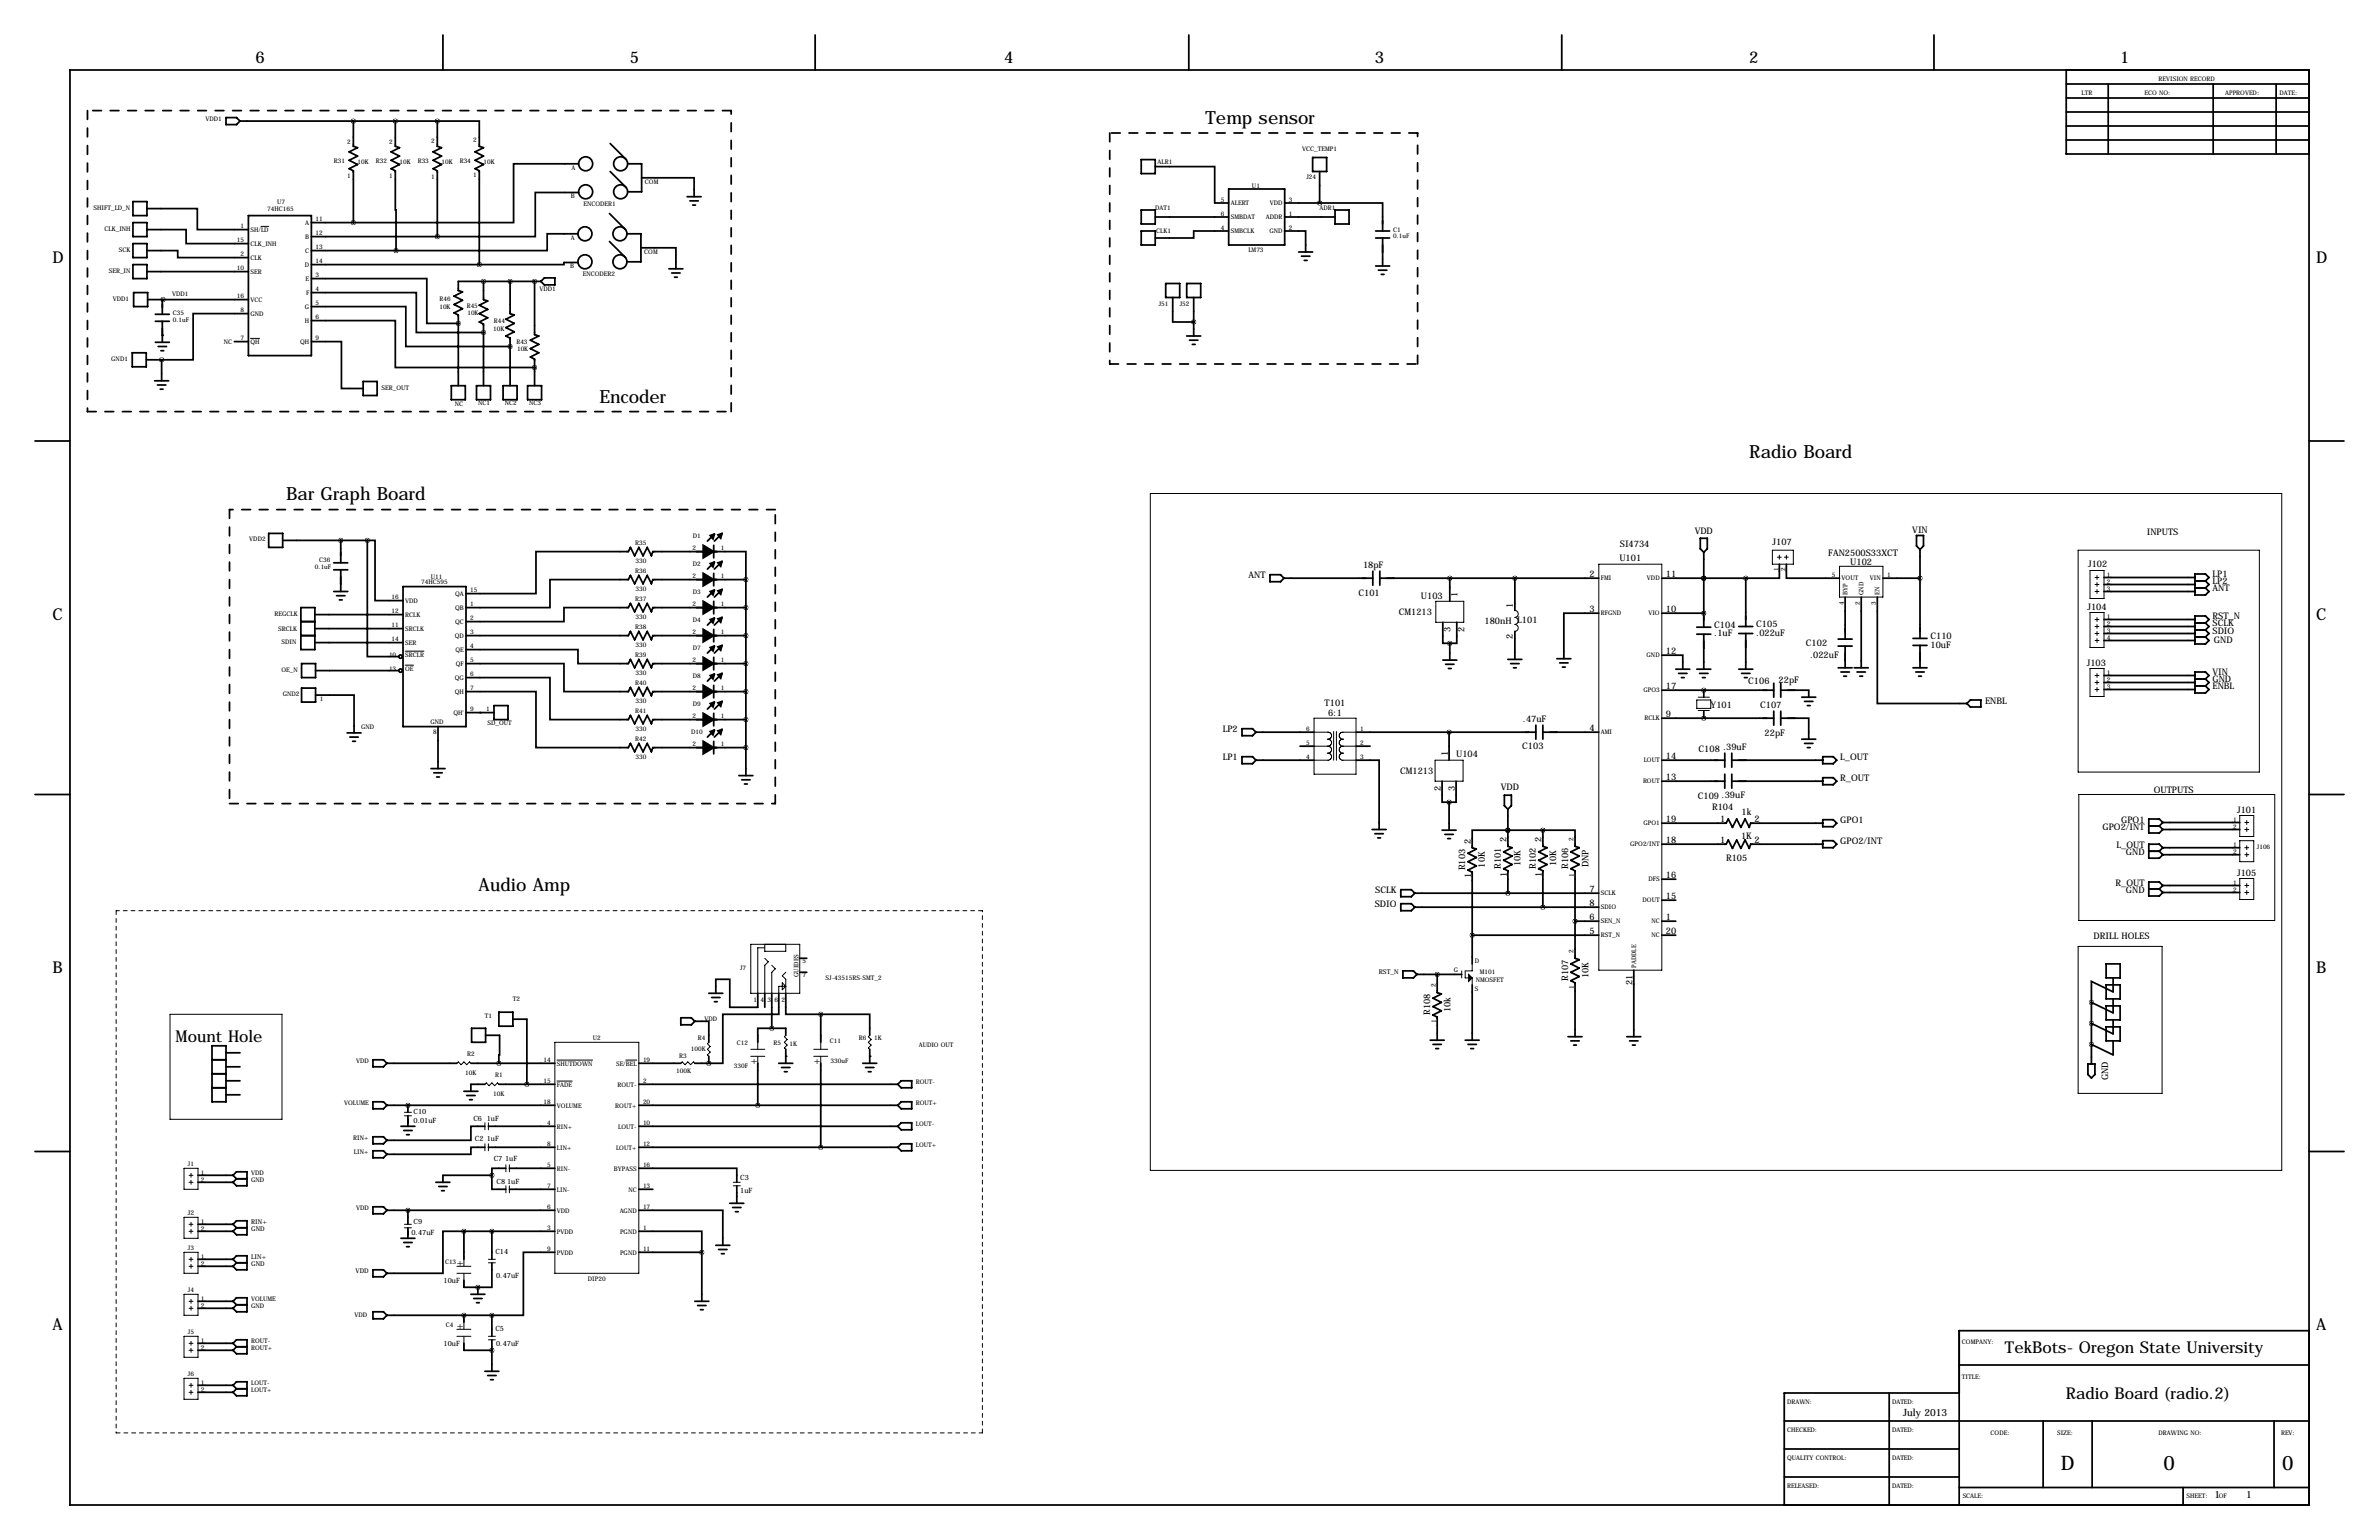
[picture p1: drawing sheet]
<svg xmlns="http://www.w3.org/2000/svg" width="864mm" height="559mm" viewBox="0 0 864 559" stroke-linecap="round" stroke-linejoin="round" font-family="sans-serif">
<defs><g id="words">
<g font-size="7.3">
<text x="748.1" y="533.4">D</text>
<text x="785.3" y="533.4">0</text>
<text x="828.5" y="533.4">0</text>
</g>
<g font-size="6.6">
<text x="437.6" y="45">Temp sensor</text>
<text x="217.7" y="146.1">Encoder</text>
<text x="635" y="166.1">Radio Board</text>
<text x="103.9" y="181.4">Bar Graph Board</text>
<text x="173.7" y="323.3">Audio Amp</text>
</g>
<g font-size="5.9">
<text x="92.7" y="22.9">6</text>
<text x="228.6" y="22.9">5</text>
<text x="364.5" y="22.9">4</text>
<text x="499.1" y="22.9">3</text>
<text x="635" y="22.9">2</text>
<text x="769.6" y="22.9">1</text>
<text x="19" y="95.2">D</text>
<text x="840.7" y="95.2">D</text>
<text x="19" y="224.8">C</text>
<text x="840.7" y="224.8">C</text>
<text x="19" y="353.1">B</text>
<text x="840.7" y="353.1">B</text>
<text x="63.8" y="378">Mount Hole</text>
<text x="19" y="482.6">A</text>
<text x="840.7" y="482.6">A</text>
<text x="727.8" y="491">TekBots- Oregon State University</text>
<text x="749.9" y="507.5">Radio Board (radio.2)</text>
</g>
<g font-size="3.6">
<text x="272.5" y="386.1">+</text>
<text x="295.4" y="386.1">+</text>
<text x="165.9" y="459.2">+</text>
<text x="165.9" y="482.1">+</text>
<text x="690.9" y="513.8">July 2013</text>
<text x="803.9" y="543.6">1</text>
<text x="815.3" y="543.6">1</text>
</g>
<g font-size="3.3">
<text x="615.2" y="193.8">VDD</text>
<text x="643.4" y="197.9">J107</text>
<text x="694.2" y="193.3">VIN</text>
<text x="779.3" y="194.1">INPUTS</text>
<text x="587.9" y="203.7">U101</text>
<text x="588" y="198.7">SI4734</text>
<text x="663.7" y="201.7">FAN2500S33XCT</text>
<text x="453.3" y="209.8">ANT</text>
<text x="494.8" y="206">18pF</text>
<text x="577" y="209.3">2</text>
<text x="604.8" y="209.3">11</text>
<text x="671.7" y="205">U102</text>
<text x="758" y="205.7">J102</text>
<text x="803.1" y="209.3">LP1</text>
<text x="803.1" y="211.8">LP2</text>
<text x="803.1" y="214.4">ANT</text>
<text x="493.1" y="216.2">C101</text>
<text x="515.8" y="217.2">U103</text>
<text x="529.1" y="216.7" transform="rotate(-90 529.1 216.7)">1</text>
<text x="549.1" y="220.7" transform="rotate(-90 549.1 220.7)">1</text>
<text x="577" y="222">3</text>
<text x="604.8" y="222">10</text>
<text x="757.7" y="221.5">J104</text>
<text x="507.7" y="223.3">CM1213</text>
<text x="538.9" y="226.6">180nH L101</text>
<text x="622.3" y="227.8">C104</text>
<text x="637.5" y="227.6">C105</text>
<text x="803.1" y="224.5">RST_N</text>
<text x="803.1" y="227.1">SCLK</text>
<text x="526.6" y="229.2" transform="rotate(-90 526.6 229.2)">3</text>
<text x="531.6" y="229.2" transform="rotate(-90 531.6 229.2)">2</text>
<text x="549.1" y="232" transform="rotate(-90 549.1 232)">2</text>
<text x="622.3" y="230.9">.1uF</text>
<text x="637.5" y="230.7">.022uF</text>
<text x="700.8" y="231.9">C110</text>
<text x="803.1" y="230.1">SDIO</text>
<text x="803.7" y="233.4">GND</text>
<text x="604.8" y="237.2">12</text>
<text x="655.6" y="234.4">C102</text>
<text x="657.1" y="238.8">.022uF</text>
<text x="700.8" y="235">10uF</text>
<text x="757.5" y="241.6">J103</text>
<text x="803.1" y="244.9">VIN</text>
<text x="604.8" y="249.9">17</text>
<text x="634.6" y="248.2">C106</text>
<text x="645.7" y="247.7">22pF</text>
<text x="803.1" y="247.4">GND</text>
<text x="803.1" y="249.9">ENBL</text>
<text x="480.9" y="256.3">T101</text>
<text x="621" y="256.8">Y101</text>
<text x="638.9" y="256.8">C107</text>
<text x="720.6" y="255.3">ENBL</text>
<text x="482.1" y="259.8">6:1</text>
<text x="552.8" y="262.1">.47uF</text>
<text x="604.8" y="260.1">9</text>
<text x="443.8" y="265.7">LP2</text>
<text x="577" y="265.2">4</text>
<text x="640.6" y="267">22pF</text>
<text x="443.8" y="275.8">LP1</text>
<text x="525.5" y="274.3" transform="rotate(-90 525.5 274.3)">1</text>
<text x="528.6" y="274.8">U104</text>
<text x="552.6" y="271.8">C103</text>
<text x="604.8" y="275.3">14</text>
<text x="616.6" y="272.8">C108 .39uF</text>
<text x="668" y="275.6">L_OUT</text>
<text x="508.3" y="280.7">CM1213</text>
<text x="523" y="286.9" transform="rotate(-90 523 286.9)">2</text>
<text x="528.1" y="286.9" transform="rotate(-90 528.1 286.9)">3</text>
<text x="544.8" y="286.5">VDD</text>
<text x="604.8" y="283">13</text>
<text x="668" y="283.2">R_OUT</text>
<text x="781.8" y="287.8">OUTPUTS</text>
<text x="616.3" y="289.8">C109 .39uF</text>
<text x="621.5" y="293.9">R104</text>
<text x="604.8" y="298.2">19</text>
<text x="624.4" y="298.3">1</text>
<text x="632.2" y="295.7">1k</text>
<text x="636.9" y="298.2">2</text>
<text x="668" y="298.5">GPO1</text>
<text x="770" y="298.5">GPO1</text>
<text x="812.1" y="295.1">J101</text>
<text x="546.9" y="305.7" transform="rotate(-90 546.9 305.7)">2</text>
<text x="559.6" y="305.7" transform="rotate(-90 559.6 305.7)">2</text>
<text x="604.8" y="305.8">18</text>
<text x="624.4" y="305.9">1</text>
<text x="632" y="304.3">1K</text>
<text x="636.9" y="305.8">2</text>
<text x="763.2" y="301">GPO2/INT</text>
<text x="533.9" y="306.2" transform="rotate(-90 533.9 306.2)">2</text>
<text x="668" y="306.1">GPO2/INT</text>
<text x="768.3" y="307.6">L_OUT</text>
<text x="771.7" y="310.1">GND</text>
<text x="531.9" y="315.8" transform="rotate(-90 531.9 315.8)">R103</text>
<text x="539" y="314.8" transform="rotate(-90 539 314.8)">10K</text>
<text x="544.8" y="315.3" transform="rotate(-90 544.8 315.3)">R101</text>
<text x="552" y="314.3" transform="rotate(-90 552 314.3)">10K</text>
<text x="557.5" y="315.3" transform="rotate(-90 557.5 315.3)">R102</text>
<text x="564.9" y="314.3" transform="rotate(-90 564.9 314.3)">10K</text>
<text x="569.2" y="315.3" transform="rotate(-90 569.2 315.3)">R106</text>
<text x="576.6" y="314.6" transform="rotate(-90 576.6 314.6)">DNP</text>
<text x="626.6" y="312.4">R105</text>
<text x="534" y="318.7" transform="rotate(-90 534 318.7)">1</text>
<text x="547" y="318.2" transform="rotate(-90 547 318.2)">1</text>
<text x="559.7" y="318.2" transform="rotate(-90 559.7 318.2)">1</text>
<text x="577" y="323.6">7</text>
<text x="604.8" y="318.5">16</text>
<text x="767.9" y="321.3">R_OUT</text>
<text x="771.7" y="323.8">GND</text>
<text x="812.1" y="318">J105</text>
<text x="499.1" y="329.2">SDIO</text>
<text x="499.2" y="324.1">SCLK</text>
<text x="577" y="328.7">8</text>
<text x="604.8" y="326.1">15</text>
<text x="577" y="333.8">6</text>
<text x="604.8" y="333.8">1</text>
<text x="577" y="338.8">5</text>
<text x="604.8" y="338.8">20</text>
<text x="760" y="340.6">DRILL HOLES</text>
<text x="569.2" y="355.9" transform="rotate(-90 569.2 355.9)">R107</text>
<text x="576.6" y="355" transform="rotate(-90 576.6 355)">10K</text>
<text x="592.6" y="357.3" transform="rotate(-90 592.6 357.3)">21</text>
<text x="519.2" y="368.4" transform="rotate(-90 519.2 368.4)">R108</text>
<text x="526.6" y="367.2" transform="rotate(-90 526.6 367.2)">10k</text>
<text x="765.3" y="391.9" transform="rotate(-90 765.3 391.9)">GND</text>
</g>
<g font-size="2.6">
<text x="150.1" y="404.4">C10</text>
<text x="150.1" y="407.5">0.01uF</text>
<text x="171.8" y="406.7">C6</text>
<text x="176.7" y="406.7">1uF</text>
<text x="172.3" y="414.1">C2</text>
<text x="176.7" y="414">1uF</text>
<text x="179.2" y="421.5">C7</text>
<text x="183.3" y="421.4">1uF</text>
<text x="180.2" y="429.6">C8</text>
<text x="184.1" y="429.5">1uF</text>
<text x="268.7" y="428.2">C3</text>
<text x="268.7" y="432.9">1uF</text>
<text x="149.4" y="448.1">0.47uF</text>
<text x="150.1" y="444.2">C9</text>
<text x="179.8" y="454.9">C14</text>
<text x="161" y="465.6">10uF</text>
<text x="180.1" y="463.6">0.47uF</text>
<text x="179.8" y="482.9">C5</text>
<text x="161" y="488.5">10uF</text>
<text x="180.1" y="488.5">0.47uF</text>
</g>
<g font-size="2.4">
<text x="764.8" y="224.5">1</text>
<text x="764.8" y="227.1">2</text>
<text x="764.8" y="229.6">3</text>
<text x="764.8" y="232.2">4</text>
<text x="764.8" y="244.9">1</text>
<text x="764.8" y="247.4">2</text>
<text x="764.8" y="249.9">3</text>
<text x="571.2" y="305.1" transform="rotate(-90 571.2 305.1)">2</text>
<text x="810.7" y="307.3">1</text>
<text x="810.7" y="309.9">2</text>
<text x="571.3" y="318.2" transform="rotate(-90 571.3 318.2)">1</text>
<text x="571.2" y="345.8" transform="rotate(-90 571.2 345.8)">2</text>
<text x="500.5" y="353.6">RST_N</text>
<text x="521.2" y="358.2" transform="rotate(-90 521.2 358.2)">2</text>
<text x="571.3" y="358.8" transform="rotate(-90 571.3 358.8)">1</text>
<text x="521.3" y="371.2" transform="rotate(-90 521.3 371.2)">1</text>
<text x="68.2" y="440.9">J2</text>
<text x="72.9" y="444">1</text>
<text x="72.9" y="446.5">2</text>
<text x="91.2" y="444.2">RIN+</text>
<text x="91.2" y="446.8">GND</text>
<text x="72.9" y="456.7">1</text>
<text x="72.9" y="459.2">2</text>
<text x="91.2" y="456.9">LIN+</text>
<text x="91.2" y="459.5">GND</text>
<text x="129.1" y="462">VDD</text>
<text x="72.9" y="471.9">1</text>
<text x="72.9" y="474.5">2</text>
<text x="72.9" y="487.2">1</text>
<text x="72.9" y="489.7">2</text>
<text x="72.9" y="502.4">1</text>
<text x="72.9" y="505">2</text>
</g>
<g font-size="2.3">
<text x="783.6" y="29.2">REVISION RECORD</text>
<text x="755.6" y="34.3">LTR</text>
<text x="778.5" y="34.3">ECO NO:</text>
<text x="807.7" y="34.3">APPROVED:</text>
<text x="827.5" y="34.3">DATE:</text>
<text x="74.6" y="43.9">VDD1</text>
<text x="126" y="52.2">2</text>
<text x="141.2" y="52.2">2</text>
<text x="156.5" y="51.9">2</text>
<text x="171.7" y="51.6">2</text>
<text x="121.1" y="59">R31</text>
<text x="129.8" y="59.4">10K</text>
<text x="136.4" y="59">R32</text>
<text x="145" y="59.4">10K</text>
<text x="151.6" y="59">R33</text>
<text x="160.3" y="59.4">10K</text>
<text x="166.9" y="59">R34</text>
<text x="175.5" y="59.4">10K</text>
<text x="420.2" y="59.5">ALR1</text>
<text x="472.7" y="54.7">VCC_TEMP1</text>
<text x="126" y="64.5">1</text>
<text x="141.2" y="64.5">1</text>
<text x="156.5" y="64.8">1</text>
<text x="171.7" y="64.3">1</text>
<text x="207.5" y="61.8">A</text>
<text x="474.2" y="64.8">J24</text>
<text x="207.3" y="71.9">B</text>
<text x="234.1" y="66.6">COM</text>
<text x="454.5" y="68.1">U1</text>
<text x="34" y="76.3">SHIFT_LD_N</text>
<text x="97" y="76.5">74HC165</text>
<text x="100.7" y="73.9">U7</text>
<text x="211.8" y="74.7">ENCODER1</text>
<text x="419.3" y="76.3">DAT1</text>
<text x="443.2" y="73.2">5</text>
<text x="446.8" y="74.5">ALERT</text>
<text x="461" y="74.5">VDD</text>
<text x="467.9" y="73.2">3</text>
<text x="478.9" y="76">ADR1</text>
<text x="37.9" y="83.9">CLK_INH</text>
<text x="87.3" y="82.8">1</text>
<text x="110.8" y="81.6">A</text>
<text x="114.6" y="80.3">11</text>
<text x="443.2" y="78.2">6</text>
<text x="443.2" y="83.3">4</text>
<text x="446.8" y="79.5">SMBDAT</text>
<text x="459.5" y="79.5">ADDR</text>
<text x="467.9" y="78.2">1</text>
<text x="467.9" y="83.3">2</text>
<text x="86" y="87.9">15</text>
<text x="90.9" y="84.1">SH/LD</text>
<text x="90.9" y="89.2">CLK_INH</text>
<text x="110.8" y="86.7">B</text>
<text x="114.6" y="85.3">12</text>
<text x="207.3" y="87.2">A</text>
<text x="419.7" y="84.7">CLK1</text>
<text x="446.8" y="84.6">SMBCLK</text>
<text x="460.8" y="84.6">GND</text>
<text x="505.7" y="84.1">C1</text>
<text x="505.7" y="86.4">0.1uF</text>
<text x="43.1" y="91.5">SCK</text>
<text x="87.3" y="93">2</text>
<text x="90.9" y="94.3">CLK</text>
<text x="110.8" y="91.7">C</text>
<text x="114.6" y="90.4">13</text>
<text x="114.6" y="95.5">14</text>
<text x="233.9" y="92">COM</text>
<text x="453.2" y="91.3">LM73</text>
<text x="39.5" y="99.1">SER_IN</text>
<text x="86" y="98">10</text>
<text x="90.9" y="99.4">SER</text>
<text x="110.7" y="96.8">D</text>
<text x="111" y="101.9">E</text>
<text x="114.6" y="100.6">3</text>
<text x="207" y="97.3">B</text>
<text x="211.6" y="100.1">ENCODER2</text>
<text x="62.5" y="107.5">VDD1</text>
<text x="111.1" y="107">F</text>
<text x="114.6" y="105.7">4</text>
<text x="195.8" y="105.7">VDD1</text>
<text x="41" y="109.3">VDD1</text>
<text x="86" y="108.2">16</text>
<text x="87.3" y="113.3">8</text>
<text x="90.9" y="109.5">VCC</text>
<text x="110.7" y="112.1">G</text>
<text x="114.6" y="110.7">5</text>
<text x="159.5" y="109.3">R46</text>
<text x="159.5" y="112">10K</text>
<text x="169.4" y="111.6">R45</text>
<text x="420.6" y="111">J51</text>
<text x="428.2" y="111">J52</text>
<text x="62.7" y="114.3">C35</text>
<text x="62.7" y="116.7">0.1uF</text>
<text x="90.9" y="114.6">GND</text>
<text x="110.7" y="117.1">H</text>
<text x="114.6" y="115.8">6</text>
<text x="169.7" y="114.3">10K</text>
<text x="179.3" y="117.2">R44</text>
<text x="81.3" y="124.7">NC</text>
<text x="87.3" y="123.4">7</text>
<text x="90.9" y="124.8">QH</text>
<text x="109" y="124.8">QH</text>
<text x="114.6" y="123.4">9</text>
<text x="179.1" y="120.1">10K</text>
<text x="187.4" y="124.8">R43</text>
<text x="40.4" y="131.2">GND1</text>
<text x="187.7" y="127.5">10K</text>
<text x="138.5" y="141.6">SER_OUT</text>
<text x="165.1" y="147.2">NC</text>
<text x="173.6" y="146.9">NC1</text>
<text x="183.2" y="146.9">NC2</text>
<text x="192.1" y="146.9">NC3</text>
<text x="90.5" y="196.2">VDD2</text>
<text x="230.6" y="197.6">R35</text>
<text x="251.5" y="195.1">D1</text>
<text x="115.8" y="204">C36</text>
<text x="251.4" y="199.4">2</text>
<text x="261.6" y="199.4">1</text>
<text x="114.3" y="206.6">0.1uF</text>
<text x="230.6" y="207.8">R36</text>
<text x="230.7" y="204.3">330</text>
<text x="251.4" y="209.6">2</text>
<text x="251.5" y="205.2">D2</text>
<text x="261.6" y="209.6">1</text>
<text x="645.7" y="207.1" transform="rotate(-90 645.7 207.1)">1</text>
<text x="648.2" y="207.1" transform="rotate(-90 648.2 207.1)">2</text>
<text x="664.9" y="209.3">5</text>
<text x="685" y="209.3">1</text>
<text x="764.8" y="209.3">1</text>
<text x="152.9" y="211.9">74HC595</text>
<text x="156.4" y="210.1">U11</text>
<text x="170.7" y="214.9">15</text>
<text x="230.7" y="214.5">330</text>
<text x="251.5" y="215.4">D3</text>
<text x="581.2" y="210.6">FMI</text>
<text x="597.9" y="210.6">VDD</text>
<text x="668.5" y="210.6">VOUT</text>
<text x="670.6" y="215.9" transform="rotate(-90 670.6 215.9)">BYP</text>
<text x="676.4" y="215.9" transform="rotate(-90 676.4 215.9)">GND</text>
<text x="678.8" y="210.6">VIN</text>
<text x="682.3" y="215.9" transform="rotate(-90 682.3 215.9)">EN</text>
<text x="764.8" y="211.8">2</text>
<text x="764.8" y="214.4">3</text>
<text x="142.1" y="217.4">16</text>
<text x="147.1" y="218.7">VDD</text>
<text x="165.2" y="216.2">QA</text>
<text x="165.2" y="221.3">QB</text>
<text x="170.7" y="220">1</text>
<text x="230.6" y="217.9">R37</text>
<text x="251.4" y="219.7">2</text>
<text x="261.6" y="219.7">1</text>
<text x="669.3" y="219.5" transform="rotate(-90 669.3 219.5)">4</text>
<text x="675.1" y="219.5" transform="rotate(-90 675.1 219.5)">2</text>
<text x="681" y="219.5" transform="rotate(-90 681 219.5)">3</text>
<text x="99.7" y="223.4">REGCLK</text>
<text x="142.1" y="222.5">12</text>
<text x="142.1" y="227.6">11</text>
<text x="147.1" y="223.8">RCLK</text>
<text x="165.2" y="226.4">QC</text>
<text x="170.7" y="225">2</text>
<text x="230.7" y="224.6">330</text>
<text x="251.5" y="225.6">D4</text>
<text x="581.2" y="223.3">RFGND</text>
<text x="598.4" y="223.3">VIO</text>
<text x="101" y="228.9">SRCLK</text>
<text x="102.2" y="233.5">SDIN</text>
<text x="142.1" y="232.7">14</text>
<text x="147.1" y="228.9">SRCLK</text>
<text x="147.1" y="234">SER</text>
<text x="165.1" y="231.4">QD</text>
<text x="170.7" y="230.1">3</text>
<text x="230.6" y="228.1">R38</text>
<text x="251.4" y="229.9">2</text>
<text x="261.6" y="229.9">1</text>
<text x="141.2" y="238.3">10</text>
<text x="147.1" y="238.3">SRCLR</text>
<text x="165.4" y="236.5">QE</text>
<text x="170.7" y="235.2">4</text>
<text x="230.6" y="238.3">R39</text>
<text x="230.7" y="234.8">330</text>
<text x="251.5" y="235.7">D7</text>
<text x="597.7" y="238.6">GND</text>
<text x="102.2" y="243.7">OE_N</text>
<text x="141.2" y="243.3">13</text>
<text x="147.1" y="243.3">OE</text>
<text x="165.5" y="241.6">QF</text>
<text x="170.7" y="240.3">5</text>
<text x="170.7" y="245.4">6</text>
<text x="230.7" y="244.9">330</text>
<text x="251.4" y="240">2</text>
<text x="251.5" y="245.9">D8</text>
<text x="261.6" y="240">1</text>
<text x="165.1" y="246.7">QG</text>
<text x="165.1" y="251.8">QH</text>
<text x="170.7" y="250.4">7</text>
<text x="230.6" y="248.4">R40</text>
<text x="251.4" y="250.2">2</text>
<text x="261.6" y="250.2">1</text>
<text x="596.6" y="251.3">GPO3</text>
<text x="102.6" y="252.6">GND2</text>
<text x="116.1" y="254.3">1</text>
<text x="230.7" y="255.1">330</text>
<text x="251.5" y="256">D9</text>
<text x="156.3" y="262.7">GND</text>
<text x="164.6" y="259.4">QH'</text>
<text x="170.7" y="258.1">9</text>
<text x="176.5" y="258.1">1</text>
<text x="176.9" y="263.2">SD_OUT</text>
<text x="230.6" y="258.6">R41</text>
<text x="251.4" y="260.4">2</text>
<text x="261.6" y="260.4">1</text>
<text x="597" y="261.4">RCLK</text>
<text x="131.1" y="264.7">GND</text>
<text x="157.2" y="266.3">8</text>
<text x="230.6" y="268.7">R42</text>
<text x="230.7" y="265.3">330</text>
<text x="250.9" y="266.2">D10</text>
<text x="474.2" y="265.2">6</text>
<text x="493.8" y="265.2">1</text>
<text x="581.2" y="266.5">AMI</text>
<text x="230.7" y="275.4">330</text>
<text x="251.4" y="270.5">2</text>
<text x="261.6" y="270.5">1</text>
<text x="474.2" y="270.3">5</text>
<text x="474.2" y="275.3">4</text>
<text x="493.8" y="270.3">2</text>
<text x="493.8" y="275.3">3</text>
<text x="596.7" y="276.7">LOUT</text>
<text x="596.4" y="284.3">ROUT</text>
<text x="596.6" y="299.5">GPO1</text>
<text x="810.7" y="298.2">1</text>
<text x="810.7" y="300.7">2</text>
<text x="591.8" y="307.1">GPO2/INT</text>
<text x="819.3" y="308.1">J106</text>
<text x="598.4" y="319.8">DFS</text>
<text x="810.7" y="321.1">1</text>
<text x="810.7" y="323.6">2</text>
<text x="581.2" y="324.9">SCLK</text>
<text x="581.2" y="330">SDIO</text>
<text x="596.3" y="327.5">DOUT</text>
<text x="581.2" y="335.1">SEN_N</text>
<text x="599.5" y="335.1">NC</text>
<text x="581.2" y="340.2">RST_N</text>
<text x="599.5" y="340.2">NC</text>
<text x="268.6" y="352.1">J7</text>
<text x="291.3" y="349.6">5</text>
<text x="527.8" y="352.6">G</text>
<text x="535.4" y="349.5">D</text>
<text x="537.2" y="353.6">M101</text>
<text x="593.9" y="351.3" transform="rotate(-90 593.9 351.3)">PADDLE</text>
<text x="289.9" y="354.5" transform="rotate(-90 289.9 354.5)">GUIDES</text>
<text x="291.3" y="354.7">7</text>
<text x="299.7" y="355.6">SJ-43515RS-SMT_2</text>
<text x="535.4" y="359.4">S</text>
<text x="535.7" y="356.5">NMOSFET</text>
<text x="186.1" y="363.1">T2</text>
<text x="273.5" y="363.5">1</text>
<text x="276.1" y="363.5">4</text>
<text x="278.6" y="363.5">3</text>
<text x="281.1" y="363.5">6</text>
<text x="283.7" y="363.5">2</text>
<text x="176" y="369.4">T1</text>
<text x="255.7" y="370.6">VDD</text>
<text x="215.2" y="377.2">U2</text>
<text x="253.4" y="377.5">R4</text>
<text x="311.8" y="377.3">R6</text>
<text x="317.4" y="377.4">1K</text>
<text x="169.6" y="383.3">R2</text>
<text x="246.5" y="383.8">R3</text>
<text x="250.8" y="381.5">100K</text>
<text x="267.5" y="379.1">C12</text>
<text x="280.8" y="379.1">R5</text>
<text x="286.7" y="379.5">1K</text>
<text x="301.2" y="378.5">C11</text>
<text x="333.5" y="380">AUDIO OUT</text>
<text x="129.2" y="385.8">VDD</text>
<text x="168.9" y="390">10K</text>
<text x="197.3" y="385.3">14</text>
<text x="202.2" y="386.6">SHUTDOWN</text>
<text x="223.6" y="386.6">SE/BEL</text>
<text x="233.4" y="385.3">19</text>
<text x="245.5" y="389.5">100K</text>
<text x="266.4" y="387.3">330F</text>
<text x="301.5" y="385.8">330uF</text>
<text x="179.7" y="390.9">R1</text>
<text x="197.3" y="392.9">15</text>
<text x="202.2" y="394.3">FADE</text>
<text x="224.2" y="394.3">ROUT-</text>
<text x="233.4" y="392.9">2</text>
<text x="332.5" y="393.4">ROUT-</text>
<text x="124.9" y="401.1">VOLUME</text>
<text x="179.1" y="397.6">10K</text>
<text x="197.3" y="400.6">18</text>
<text x="202.2" y="401.9">VOLUME</text>
<text x="223.4" y="401.9">ROUT+</text>
<text x="233.4" y="400.6">20</text>
<text x="332.5" y="401.1">ROUT+</text>
<text x="128.2" y="413.8">RIN+</text>
<text x="198.6" y="408.2">4</text>
<text x="202.2" y="409.5">RIN+</text>
<text x="224.4" y="409.5">LOUT-</text>
<text x="233.4" y="408.2">10</text>
<text x="332.5" y="408.7">LOUT-</text>
<text x="128.5" y="418.8">LIN+</text>
<text x="198.6" y="415.8">8</text>
<text x="202.2" y="417.1">LIN+</text>
<text x="223.6" y="417.1">LOUT+</text>
<text x="233.4" y="415.8">12</text>
<text x="332.5" y="416.3">LOUT+</text>
<text x="68.2" y="423.2">J1</text>
<text x="198.6" y="423.4">5</text>
<text x="202.2" y="424.7">RIN-</text>
<text x="222.8" y="424.7">BYPASS</text>
<text x="233.4" y="423.4">16</text>
<text x="72.9" y="426.2">1</text>
<text x="72.9" y="428.8">2</text>
<text x="91.2" y="426.5">VDD</text>
<text x="91.2" y="429">GND</text>
<text x="198.6" y="431">7</text>
<text x="233.4" y="431">13</text>
<text x="202.2" y="432.4">LIN-</text>
<text x="228.1" y="432.4">NC</text>
<text x="129.2" y="439.2">VDD</text>
<text x="198.6" y="438.7">6</text>
<text x="202.2" y="440">VDD</text>
<text x="224.9" y="440">AGND</text>
<text x="233.4" y="438.7">17</text>
<text x="198.6" y="446.3">3</text>
<text x="202.2" y="447.6">PVDD</text>
<text x="225.1" y="447.6">PGND</text>
<text x="233.4" y="446.3">1</text>
<text x="68.2" y="453.6">J3</text>
<text x="198.6" y="453.9">9</text>
<text x="202.2" y="455.2">PVDD</text>
<text x="225.1" y="455.2">PGND</text>
<text x="233.4" y="453.9">11</text>
<text x="161.5" y="458.7">C13</text>
<text x="213.4" y="464.7">DIP20</text>
<text x="68.2" y="468.9">J4</text>
<text x="91.2" y="472.2">VOLUME</text>
<text x="91.2" y="474.7">GND</text>
<text x="128.7" y="478">VDD</text>
<text x="68.2" y="484.1">J5</text>
<text x="161.8" y="481.3">C4</text>
<text x="91.2" y="487.4">ROUT-</text>
<text x="91.2" y="490">ROUT+</text>
<text x="712.2" y="487.7">COMPANY:</text>
<text x="68.2" y="499.4">J6</text>
<text x="91.2" y="502.7">LOUT-</text>
<text x="712.2" y="500.4">TITLE:</text>
<text x="91.2" y="505.2">LOUT+</text>
<text x="648.7" y="509.3">DRAWN:</text>
<text x="686.8" y="509.3">DATED:</text>
<text x="648.7" y="519.4">CHECKED:</text>
<text x="686.8" y="519.4">DATED:</text>
<text x="722.6" y="520.7">CODE:</text>
<text x="746.8" y="520.7">SIZE:</text>
<text x="783.6" y="520.7">DRAWING NO:</text>
<text x="828" y="520.7">REV:</text>
<text x="648.7" y="529.6">QUALITY CONTROL:</text>
<text x="686.8" y="529.6">DATED:</text>
<text x="648.7" y="539.8">RELEASED:</text>
<text x="686.8" y="539.8">DATED:</text>
<text x="712.5" y="543.6">SCALE:</text>
<text x="793.7" y="543.6">SHEET:</text>
<text x="805.5" y="543.6">OF</text>
</g>
</g></defs>
<path d="M31.7 40.1v109.3M265.4 40.1h-233.7M402.8 48.3v83.8M514.6 48.3h-111.8M402.8 132.1h111.8M514.6 132.1v-83.8M31.7 149.4h233.7M265.4 149.4v-109.3M83.3 184.9v106.7M281.4 184.9h-198.1M83.3 291.6h198.1M281.4 291.6v-106.7" fill="none" stroke="#000" stroke-width=".63" stroke-dasharray="3.2 3.2"/>
<g fill="none" stroke="#000" stroke-width=".63">
<path d="M160.8 12.7v12.7M295.9 12.7v12.7M431.5 12.7v12.7M566.9 12.7v12.7M702.1 12.7v12.7M25.4 25.4h812.8v520.7h-812.8zM750.1 25.4v30.5h88.1M750.1 35.6h88.1M750.1 30.5h88.1M765.3 30.5v25.4M803.4 30.5v25.4M826.3 30.5v25.4"/>
<path d="M82 42.7h3.9l1.2 1.2-1.2 1.3h-3.9zM87.1 43.9h71.6M128.3 43.9v9.2l1.5 .5-3.1 1.5 3.1 1.5-3.1 1.6 3.1 1.5-3.1 1.5 1.6 .8v18.8M143.5 43.9v9.2l1.5 .5-3 1.5 3 1.5-3 1.6 3 1.5-3 1.5 1.5 .8 .3 28.9M158.7 43.9h15.3v9.2l1.5 .5-3 1.5 3 1.5-3 1.6 3 1.5-3 1.5 1.5 .8v34M158.7 43.9v9.2l1.6 .5-3.1 1.5 3.1 1.5-3.1 1.6 3.1 1.5-3.1 1.5 1.5 .8v23.9M210.1 59.4h-23.7v21.4h-58.1M221.5 52.1l5.8 5.8M227.8 59.4h5.1v10.2h-5.1M414.3 57.9h5.1v5.1h-5.1zM476.5 57.1h5.1v5.1h-5.1zM750.1 50.8h88.1"/>
<path d="M750.1 45.7h88.1M750.1 40.6h88.1M48.3 73.2h5v5h-5zM53.3 75.7h18.3v7.6h18.6M90.2 78.2h22.8v50.8h-22.8zM210.1 69.9h-15.8v16h-35.6M221.2 77.5l5.9 5.8M221.5 62.2l5.8 5.9M232.9 64.5h19.1v6.9M249.4 71.4h5.1M250.4 72.9h3.1M251.5 74.4h1"/>
<path d="M414.3 76.2h5.1v5.1h-5.1zM419.4 60.5h21.5v13.2h5.1M419.4 78.7h26.6M446 68.6h20.3v20.3h-20.3zM466.3 78.7h18.3M466.3 73.7h12.7M479 73.7h22.9v10.1M479 62.2v11.5M484.6 76.2h5.1v5.1h-5.1zM48.3 80.8h5v5.1h-5zM48.3 88.4h5v5.1h-5zM48.3 96h5v5.1h-5z"/>
<path d="M53.3 83.3h14.3v5.1h22.6M53.3 90.9h11.2v2.6h25.7M53.3 98.6h36.9M113 85.9h45.7M113 80.8h15.3M113 90.9h30.8M113 96h61M209.8 84.8h-11.2v6.1h-54.8M209.8 95.2h-5.1v.8h-30.7M221.2 87.6l5.9 5.9M227.6 84.8h5.1v10.2h-5.1M232.7 89.9h12.7v7.6"/>
<path d="M242.8 97.5h5.1M243.8 99.1h3.1M414.3 83.8h5.1v5.1h-5.1zM446 83.8h-12.7v2.6h-13.9M466.3 83.8h7.7v7.6M471.4 91.4h5.1M472.4 93h3.1M473.5 94.5h1M499.4 83.8h5M499.4 86.4h5M499.4 96.5h5M500.4 98h3"/>
<path d="M501.4 99.6h1M501.9 86.4v10.1M48.5 106.2h5.1v5.1h-5.1zM53.6 108.7h36.6M56.4 114h5.1M56.4 116.6h5.1M58.9 116.6v7.6M59.2 108.7h-.3v5.3M90.2 113.8h-20.1v16.8h-11.4M113 101.1h41.9v16.2h11.5M113 106.2h38.1v14.4h24.4M113 111.3h34.3v14.4h37.9"/>
<path d="M113 116.3h30.5v17h50.6M166.4 117.3h.1M175.5 102.1v6.6l1.5 .5-3 1.5 3 1.6-3 1.5 3 1.5-3 1.5 1.5 .8v22.4M185.2 102.1v11.7l1.5 .5-3.1 1.5 3.1 1.5-3.1 1.6 3.1 1.5-3.1 1.5 1.6 .8v17.3M194.1 102.1v19.3l1.5 .5-3.1 1.5 3.1 1.6-3.1 1.5 3.1 1.5-3.1 1.5 1.6 .8v9.7M196.3 102.1h-29.9v3.3l1.5 .5-3.1 1.5 3.1 1.6-3.1 1.5 3.1 1.5-3.1 1.5 1.6 .8v25.7M197.6 100.8h3.8v2.6h-3.8l-1.3-1.3zM244.9 100.6h1M423.2 102.9h5v5h-5zM425.7 107.9v8.9h7.6M430.8 102.9h5.1v5h-5.1zM433.3 107.9v14"/>
<path d="M48 128h5.1v5.1h-5.1zM53.1 130.6h5.6M56.1 138.2h5.1M56.4 124.2h5.1M57.1 139.7h3.1M57.4 125.7h3.1M58.4 127.3h1M58.7 130.6v7.6M58.9 121.7h.1M85.1 124h5.1M113 124h11v17h7.8M131.8 138.4h5.1v5.1h-5.1z"/>
<path d="M163.8 140h5.1v5h-5.1zM173 140h5.1v5h-5.1zM175.5 120.6h.1M182.6 140h5.1v5h-5.1zM185.2 125.7h.1M191.5 140h5.1v5h-5.1zM194.1 133.3h.1M430.8 121.9h5.1M431.8 123.4h3M432.8 125h1M58.2 141.2h1M12.7 160h12.7"/>
<path d="M838.2 160h12.7M97.5 193.5h5.1v5.1h-5.1zM102.6 196.1h30.7M123.7 196.1v8.1M133.3 196.1h2.8v21.8h10.2M133.3 196.1v42.2h11.5M259.1 197.9v4.5M259.3 193.8l-2.5 2.5M261.9 193.8l-2.6 2.5M617.2 195.3h2.6v3.8l-1.3 1.3-1.3-1.3zM695.7 194.3h2.5v3.8l-1.2 1.3-1.3-1.3zM697 199.4v32.2"/>
<path d="M121.2 204.2h5M121.2 206.8h5M121.2 214.6h5M122.2 216.2h3M123.2 217.7h1M123.7 206.8v7.8M146.3 212.9h22.9v50.8h-22.9zM259.1 208v4.6M259.1 218.2v4.6M259.3 204l-2.5 2.5M259.3 214.1l-2.5 2.6M261.9 204l-2.6 2.5"/>
<path d="M261.9 214.1l-2.6 2.6M270.8 210.3v-10.1h-33.8l-.5 1.5-1.6-3.1-1.5 3.1-1.5-3.1-1.5 3.1-1.5-3.1-.8 1.6h-33.5v15.2h-25.4M270.8 210.3h-33.8l-.5 1.5-1.6-3-1.5 3-1.5-3-1.5 3-1.5-3-.8 1.5h-28.5v10.2h-30.4M270.8 210.3v71.1M461 208.5h3.8l1.3 1.3-1.3 1.3h-3.8zM466.1 209.8h32.2M498.3 207.3v5M500.9 209.8h79.5M500.9 207.3v5M526.3 209.8v8.4M549.9 209.8v11.7M603.2 209.8h30.5"/>
<path d="M618.5 209.8h.1M618.5 200.4v27.2M633.7 209.8v17.5M645.9 204.7v5.1h-12.2M648.5 204.7v5.1h19.3M669.8 216.7v15.2M675.6 216.7v25.6M681.5 216.7v38.6h32.5M683.5 209.8h13.5M763.8 209.6h33M763.8 212.1h33M763.8 214.6h33"/>
<path d="M796.8 210.8h3.8M796.8 213.4h3.8M800.6 210.8l1.3-1.2-1.3-1.3h-3.8v7.6h3.8l1.3-1.3-1.3-1.2M800.6 210.8l1.3 1.3-1.3 1.3M109.2 220.5h5.1v15.2h-5.1zM109.2 230.6h5.1M109.2 225.6h5.1M114.3 223h32M114.3 228.1h32M114.3 233.2h32M169.2 235.7h40.6v5.1h18.3l.8-1.5 1.5 3 1.5-3 1.5 3 1.5-3 1.6 3 .5-1.5h33.8M169.2 230.6h58.9l.8-1.5 1.5 3.1 1.5-3.1 1.5 3.1 1.5-3.1 1.6 3.1 .5-1.6h33.8"/>
<path d="M259.1 228.3v4.6M259.1 238.5v4.6M259.3 224.3l-2.5 2.5M259.3 234.4l-2.5 2.6M261.9 224.3l-2.6 2.5M261.9 234.4l-2.6 2.6M270.8 220.5h-33.8l-.5 1.5-1.6-3.1-1.5 3.1-1.5-3.1-1.5 3.1-1.5-3.1-.8 1.6h-23.4v5.1h-35.5M523.7 225.8v7.6h2.6M523.7 239.5h5.1M526.3 233.4v6.1M528.8 225.8v7.6h-2.5M547.4 239.3h5"/>
<path d="M549.9 229.1v10.2M565.1 239h5.1M580.4 222.5h-12.7v16.5M603.2 237.7h7.7v5.1M603.2 222.5h15.3M615.9 227.6h5.1M615.9 230.1h5.1M618.5 222.5h.1M618.5 230.1v12.7M631.2 227.3h5.1M631.2 229.9h5.1M633.7 229.9v12.9"/>
<path d="M667.3 231.9h5M667.3 234.4h5M669.8 234.4v7.9M694.4 231.6h5.1M694.4 234.2h5.1M697 234.2v8.1M763.8 227.3h33M763.8 229.9h33M763.8 224.8h33M763.8 232.4h33M796.8 226.1h3.8M796.8 228.6h3.8"/>
<path d="M796.8 231.1h3.8M800.6 226.1l1.3-1.3-1.3-1.3h-3.8v10.2h3.8l1.3-1.3-1.3-1.3M800.6 226.1l1.3 1.2-1.3 1.3M800.6 228.6l1.3 1.3-1.3 1.2M109.5 240.8h5.1v5.1h-5.1zM109.5 249.7h5.1v5.1h-5.1zM114.6 252.2h13.9v13.7M114.6 243.3h30.2M169.2 240.8h35.5v10.2h23.4l.8-1.6 1.5 3.1 1.5-3.1 1.5 3.1 1.5-3.1 1.6 3.1 .5-1.5h33.8M169.2 245.9h30.4v15.2h28.5l.8-1.5 1.5 3 1.5-3 1.5 3 1.5-3 1.6 3 .5-1.5h33.8M169.2 251h25.4v20.3h33.5l.8-1.6 1.5 3.1 1.5-3.1 1.5 3.1 1.5-3.1 1.6 3.1 .5-1.5h33.8M169.2 258.6h10.1"/>
<path d="M174.2 258.6h.1M179.3 256h5.1v5.1h-5.1zM259.1 248.7v4.5M259.1 258.8v4.6M259.3 244.6l-2.5 2.5M259.3 254.8l-2.5 2.5M261.9 244.6l-2.6 2.5M261.9 254.8l-2.6 2.5M524.8 241h3M525.8 242.6h1M548.4 240.8h3M549.4 242.3h1"/>
<path d="M566.2 240.5h3M567.2 242.1h1M603.2 250.4h40.7M608.3 242.8h5.1M609.3 244.3h3.1M610.4 245.9h1M615.9 242.8h5.1M617 244.3h3M618 245.9h1M618.5 250.4h.1M618.5 250.4v2.6M618.5 258.1v2.5"/>
<path d="M631.2 242.8h5.1M632.2 244.3h3.1M633.2 245.9h1M643.9 247.9v5.1M643.9 258.1v5M646.4 247.9v5.1M646.4 258.1v5M646.4 250.4h10.2v2.6M654 253h5.1M655.1 254.5h3M656.1 256h1M667.3 242.3h5"/>
<path d="M668.3 243.8h3M669.3 245.4h1M673.1 242.3h5.1M674.1 243.8h3.1M675.1 245.4h1M694.4 242.3h5.1M695.5 243.8h3M696.5 245.4h1M715.3 254h3.8v2.5h-3.8l-1.3-1.2zM763.8 245.1h33M763.8 247.6h33M763.8 250.2h33"/>
<path d="M796.8 246.4h3.8M796.8 248.9h3.8M800.6 246.4l1.3-1.3-1.3-1.3h-3.8v7.7h3.8l1.3-1.3-1.3-1.3M800.6 246.4l1.3 1.2-1.3 1.3M126 265.9h5.1M127 267.5h3M128 269h1M156.5 278.9h5M159 263.7v15.2M259.1 269v4.6M259.3 264.9l-2.5 2.6M261.9 264.9l-2.6 2.6"/>
<path d="M450.8 274.6h3.9l1.2 1.2-1.2 1.3h-3.9zM450.8 264.4h3.9l1.2 1.3-1.2 1.3h-3.9zM455.9 265.7h21.1M455.9 275.8h21.1M471.9 270.8h5.1M492.3 275.8h8.3v25.2M492.3 265.7h65.2M492.3 270.8h5M526 265.7v10.1M557.5 263.1v5.1M560.1 265.7h20.3M560.1 263.1v5.1"/>
<path d="M603.2 260.6h40.7M603.2 275.8h22.9M618.5 260.6h.1M626.1 273.3v5.1M628.6 275.8h33.1M628.6 273.3v5.1M646.4 260.6h10.2v7.6M654 268.2h5.1M655.1 269.7h3M656.1 271.3h1M661.7 274.6h3.8l1.2 1.2-1.2 1.3h-3.8zM12.7 288.3h12.7"/>
<path d="M157.5 280.4h3M158.5 281.9h1M268.2 281.4h5.1M269.2 283h3.1M270.3 284.5h1M523.5 283.5v7.6h2.5M526 291.1v10.1M528.6 283.5v7.6h-2.6M546.1 288.5h2.5v3.9l-1.2 1.2-1.3-1.2zM547.4 293.6v13.5l1.5 .5-3.1 1.5 3.1 1.5-3.1 1.6 3.1 1.5-3.1 1.5 1.6 .8v8.1M603.2 283.5h22.9M603.2 298.7h23.4l.8-1.5 1.5 3 1.5-3 1.6 3 1.5-3 1.5 3 .5-1.5h26.2"/>
<path d="M626.1 280.9v5.1M628.6 280.9v5.1M628.6 283.5h33.1M661.7 282.2h3.8l1.2 1.3-1.2 1.2h-3.8zM661.7 297.4h3.8l1.2 1.3-1.2 1.3h-3.8zM780 299.7h3.8M783.8 299.7l1.3 1.3M785.1 298.4h28M785.1 298.4l-1.3-1.2h-3.8v5.1h3.8l1.3-1.3M785.1 298.4l-1.3 1.3M838.2 288.3h12.7M498.1 301h5.1"/>
<path d="M499.1 302.5h3.1M500.1 304h1M523.5 301.2h5.1M524.5 302.8h3.1M525.5 304.3h1M547.4 301.2h-13v6.4l1.5 .5-3 1.5 3 1.5-3 1.6 3 1.5-3 1.5 1.5 .8v33.3M547.4 301.2h.1M547.4 301.2h12.7M560.1 301.2h11.7v5.9l1.5 .5-3.1 1.5 3.1 1.5-3.1 1.6 3.1 1.5-3.1 1.5 1.6 .8v31.7l1.5 .5-3.1 1.6 3.1 1.5-3.1 1.5 3.1 1.5-3.1 1.6 1.6 .7v19.6M560.1 301.2v5.9l1.5 .5-3.1 1.5 3.1 1.5-3.1 1.6 3.1 1.5-3.1 1.5 1.6 .8v13.2M603.2 306.3h23.4l.8-1.5 1.5 3 1.5-3 1.6 3 1.5-3 1.5 3 .5-1.5h26.2M603.2 319h5.1"/>
<path d="M661.7 305.1h3.8l1.2 1.2-1.2 1.3h-3.8zM780 308.9h3.8M783.8 308.9l1.3 1.2M785.1 307.6l-1.3-1.3h-3.8v5.1h3.8l1.3-1.3M785.1 301h28M785.1 307.6h28M785.1 310.1h28M785.1 307.6l-1.3 1.3M508.5 327.9h3.8l1.3 1.3-1.3 1.3h-3.8zM508.5 322.8h3.8l1.3 1.3-1.3 1.3h-3.8zM513.6 324.1h66.8M513.6 329.2h66.8"/>
<path d="M534.4 339.3h46M571.8 334.3h8.6M603.2 334.3h5.1M603.2 339.3h5.1M603.2 326.6h5.1M780 322.6h3.8M783.8 322.6l1.3 1.2M785.1 321.3h28M785.1 323.8h28M785.1 321.3l-1.3 1.3M785.1 321.3l-1.3-1.3h-3.8v5.1h3.8l1.3-1.3M290.3 352.8h2.6"/>
<path d="M290.3 347.7h2.6M509.3 352.3h3.8l1.2 1.3-1.2 1.2h-3.8zM514.3 353.6h16.3M521.7 353.6v6.6l1.5 .5-3 1.5 3 1.5-3 1.6 3 1.5-3 1.5 1.5 .8v8.3M534.4 357.4v20M593.1 352v24.2M764.5 349.8h5.1v5h-5.1zM764.5 357.4h5.1v5.1h-5.1zM767.1 354.8v5.1l-7.9-3.8v7.6M77 379.5h5v20.3h-5zM171.2 373.1h5.1v5.1h-5.1zM176.3 375.7h5.1l-.3 10.1"/>
<path d="M181.1 367.3h5.1v5.1h-5.1zM186.2 369.8h5.1v23.6M247.1 369.3h3.9l1.2 1.3-1.2 1.3h-3.9zM252.2 370.6h5.1v7.6M257.3 360.4h5.1M258.3 361.9h3.1M259.3 363.5h1M259.8 360.4v-5.1h5.1v10.2h10.2v-5.1M277.6 360.4v5.1M280.2 373.1h-5.1v5.1M280.2 373.1h5v2.6M280.2 360.4v12.7"/>
<path d="M282.7 360.4v7.6h-20.3v17.8h-5.1M285.2 360.4v7.6h12.7M297.9 368h17.8v7.7M297.9 368v10.2M519.2 377.4h5.1M520.2 379h3M531.9 377.4h5.1M532.9 379h3M569.2 376.2h5.1M570.2 377.7h3.1M571.2 379.2h1.1M590.5 376.2h5.1"/>
<path d="M591.6 377.7h3M592.6 379.2h1M759.2 363.7v22.4M764.5 365h5.1v5.1h-5.1zM764.5 372.6h5.1v5.1h-5.1zM767.1 362.5v5l-7.9-3.8M767.1 370.1v5.1l-7.9-3.9M767.1 377.7v5.1l-7.9-3.8M77 384.6h5M77 389.6h5M77 394.7h5M82 382h5.1"/>
<path d="M82 387.1h5.1M82 392.2h5.1M82 397.3h5.1M135.4 384.6h3.8l1.3 1.2-1.3 1.3h-3.8zM135.4 399.8h3.8l1.3 1.3-1.3 1.2h-3.8zM140.5 385.8h25.4M168.4 396h5.1M169.4 397.5h3.1M170.4 399h1M170.9 385.8h30.5M176 393.4h-5.1v2.6M181.1 393.4h20.3"/>
<path d="M231.9 393.4h94M231.9 385.8h15.2M252.2 385.8h5.1M257.3 385.8h.1M257.3 383.3v2.5M275.1 385.8v15.3M282.7 385.8h5.1M283.7 387.3h3.1M284.7 388.9h1.1M285.2 383.3h.1M285.2 380.7v5.1M297.9 385.8v30.5"/>
<path d="M313.2 385.8h5.1M314.2 387.3h3M315.2 388.9h1M315.7 383.3h.1M315.7 380.7v5.1M327.2 392.2h3.8v2.5h-3.8l-1.3-1.3zM327.2 399.8h3.8v2.5h-3.8l-1.3-1.2zM521.2 380.5h1M533.9 380.5h1M757.9 386.1h2.6v3.8l-1.3 1.3-1.3-1.3zM12.7 417.8h12.7M135.4 412.5h3.8l1.3 1.3-1.3 1.2h-3.8z"/>
<path d="M135.4 417.6h3.8l1.3 1.2-1.3 1.3h-3.8zM140.5 401.1h60.9M145.5 408.7h5.1M146.6 410.2h3M147.6 411.7h1M148.1 401.1h.1M148.1 401.1v2.5M148.1 404.9v3.8M176 416.3h-5.1v2.5h-30.4M176 408.7h-5.1v5.1h-30.4M177.3 416.3h24.1M177.3 408.7h24.1"/>
<path d="M231.9 416.3h94M231.9 408.7h94M231.9 401.1h94M325.9 416.3l1.3-1.3h3.8v2.6h-3.8zM327.2 407.4h3.8v2.6h-3.8l-1.3-1.3zM838.2 417.8h12.7M71.9 426.5h12.7M71.9 429h12.7M84.6 426.5l1.3 1.2M84.6 426.5l1.3-1.3h3.8v5.1h-3.8l-1.3-1.3M85.9 427.7h3.8M85.9 427.7l-1.3 1.3"/>
<path d="M135.4 437.9h3.8l1.3 1.3-1.3 1.2h-3.8zM140.5 439.2h60.9M148.1 439.2v5M158.2 429h5.1M159.3 430.5h3M160.3 432.1h1M178.6 426.5v5h5M178.6 426.5h-17.8v2.5M183.6 423.9h-5v2.6M184.9 423.9h16.5M184.9 431.5h16.5M231.9 439.2h30.5v12.7"/>
<path d="M231.9 423.9h35.6v5.1M231.9 431.5h5.1M264.9 436.6h5.1M265.9 438.1h3.1M267 439.7h1M267.5 430.3v6.3M71.9 446.8h12.7M71.9 444.2h12.7M71.9 456.9h12.7M71.9 459.5h12.7M84.6 444.2l1.3-1.2h3.8v5.1h-3.8l-1.3-1.3M84.6 456.9l1.3-1.2h3.8v5.1h-3.8l-1.3-1.3"/>
<path d="M84.6 444.2l1.3 1.3M84.6 456.9l1.3 1.3M85.9 445.5h3.8M85.9 445.5l-1.3 1.3M85.9 458.2h3.8M85.9 458.2l-1.3 1.3M145.5 449.3h5.1M146.6 450.8h3M147.6 452.4h1M148.1 445.5v3.8M168.4 446.8h-7.6v15.2h-20.3M168.4 446.8v10.1"/>
<path d="M168.4 446.8h33M178.6 458.2v8.9h-5.1M178.6 446.8v10.1M201.4 454.4h-11.4v22.9h-11.4M231.9 446.8h22.9v7.6M231.9 454.4h22.9M254.8 454.4v17.8M259.8 451.9h5.1M260.9 453.4h3M261.9 454.9h1M71.9 472.2h12.7M71.9 474.7h12.7"/>
<path d="M84.6 472.2l1.3-1.3h3.8v5.1h-3.8l-1.3-1.3M84.6 472.2l1.3 1.3M85.9 473.5l-1.3 1.2M85.9 473.5h3.8M135.4 476h3.8l1.3 1.3-1.3 1.2h-3.8zM135.4 460.8h3.8l1.3 1.2-1.3 1.3h-3.8zM140.5 477.3h38.1M168.4 477.3h.1M168.4 464.6v2.5h5.1M168.4 477.3v2.5M170.9 469.6h5.1M172 471.2h3"/>
<path d="M173 472.7h1M173.5 467.1h.1M173.5 467.1v2.5M178.6 477.3v7.6M252.2 472.2h5.1M253.2 473.7h3.1M254.3 475.2h1M71.9 487.4h12.7M71.9 490h12.7M84.6 487.4l1.3-1.2h3.8v5h-3.8l-1.3-1.2M84.6 487.4l1.3 1.3M85.9 488.7h3.8"/>
<path d="M85.9 488.7l-1.3 1.3M168.4 487.4v2.6h10.2M176 497.6h5.1M177 499.1h3.1M178.6 486.2v11.4M711.2 495.3h127M838.2 482.9h-127v63.2M71.9 502.7h12.7M71.9 505.2h12.7M84.6 502.7l1.3-1.3h3.8v5.1h-3.8l-1.3-1.3M84.6 502.7l1.3 1.2M85.9 503.9h3.8"/>
<path d="M85.9 503.9l-1.3 1.3M178.1 500.6h1M647.7 515.6h190.5M685.8 505.5v40.6M711.2 505.5h-63.5v40.6M741.7 515.6v24.2M759.5 515.6v24.2M825.5 515.6v24.2M647.7 535.9h63.5M647.7 525.8h63.5M711.2 539.8h127M792.5 539.8v6.3"/>
<circle cx="212.6" cy="59.4" r="2.54"/>
<circle cx="225.3" cy="59.4" r="2.54"/>
<circle cx="212.6" cy="69.6" r="2.54"/>
<circle cx="225.3" cy="69.6" r="2.54"/>
<circle cx="212.3" cy="95" r="2.54"/>
<circle cx="212.3" cy="84.8" r="2.54"/>
<circle cx="225" cy="95" r="2.54"/>
<circle cx="225" cy="84.8" r="2.54"/>
<circle cx="145.4" cy="238.3" r=".61"/>
<circle cx="145.4" cy="243.3" r=".61"/>
</g>
<g fill="none" stroke="#000" stroke-width=".36">
<path d="M94.8 82.1h2.7M90.9 122.8h3.3M417.6 179.1h410.7v245.6h-410.7zM643.4 199.6h7.6v5.1h-7.6zM754.4 199.6h65.8v80.6h-65.8zM521.2 218.2h10.2v7.6h-10.2zM580.4 204.7h22.8v147.3h-22.8zM645.2 202.2h1.4M645.9 201.5v1.4M647.8 202.2h1.4M648.5 201.5v1.4M667.8 205.5h15.7v11.2h-15.7z"/>
<path d="M758.7 207h5.1v10.2h-5.1zM760.5 209.6h1.4M760.5 212.1h1.4M760.5 214.6h1.4M761.2 208.8v1.5M761.2 211.4v1.4M761.2 213.9v1.4M147.1 236.3h6.8M549.9 221.5a1.27 1.27 0 0 1 1.2 1.3 1.27 1.27 0 0 1-1.2 1.2M549.9 224a1.27 1.27 0 0 1 1.2 1.3 1.27 1.27 0 0 1-1.2 1.3M549.9 226.6a1.27 1.27 0 0 1 1.2 1.2 1.27 1.27 0 0 1-1.2 1.3M758.7 222.2h5.1v12.7h-5.1z"/>
<path d="M760.5 224.8h1.4M760.5 227.3h1.4M760.5 229.9h1.4M760.5 232.4h1.4M761.2 224.1v1.4M761.2 226.6v1.4M761.2 229.2v1.4M761.2 231.7v1.4M147.1 241.4h3M615.9 254h5.1v3h-5.1zM616.5 253h4M616.5 257.8h4"/>
<path d="M758.7 242.6h5.1v10.1h-5.1zM760.5 245.1h1.4M760.5 247.6h1.4M760.5 250.2h1.4M761.2 244.4v1.4M761.2 246.9v1.5M761.2 249.5v1.4M477 260.6h15.3v20.3h-15.3zM477 265.7h5.3a1.3 1.3 0 0 1 1.1 1.3 1.3 1.3 0 0 1-1.1 1.2M477 270.8h5.3M481.8 268.2h.5M481.8 273.3h.5"/>
<path d="M482.3 273.3a1.3 1.3 0 0 1 1.1 1.3 1.3 1.3 0 0 1-1.1 1.2h-5.3M482.3 268.2a1.3 1.3 0 0 1 1.1 1.3 1.3 1.3 0 0 1-1.1 1.3M482.3 270.8a1.3 1.3 0 0 1 1.1 1.2 1.3 1.3 0 0 1-1.1 1.3M484.1 265.4v10.4M485.1 265.4v10.4M487.2 273.3a1.3 1.3 0 0 0-1.1 1.3 1.3 1.3 0 0 0 1.1 1.2h5.1M487.2 268.2h.5M487.2 270.8a1.3 1.3 0 0 0-1.1 1.2 1.3 1.3 0 0 0 1.1 1.3M487.2 270.8h5.1M487.2 273.3h.5M487.2 268.2a1.3 1.3 0 0 0-1.1 1.3 1.3 1.3 0 0 0 1.1 1.3M492.3 265.7h-5.1a1.3 1.3 0 0 0-1.1 1.3 1.3 1.3 0 0 0 1.1 1.2"/>
<path d="M521 275.8h10.1v7.7h-10.1zM754.6 288.3h71.2v45.7h-71.2zM813.1 295.9h5v7.6h-5zM814.9 298.4h1.4M815.6 297.7v1.5M813.1 305.1h5v7.6h-5zM813.1 318.8h5v7.6h-5zM814.9 301h1.4M814.9 307.6h1.4M814.9 310.1h1.4M815.6 300.3v1.4M815.6 306.9v1.4"/>
<path d="M815.6 309.4v1.4M814.9 321.3h1.4M814.9 323.8h1.4M815.6 320.6v1.4M815.6 323.1v1.5M272.5 342.6h17.8v17.8h-17.8zM277.6 343.9h-2.5v16.5M277.6 342.6v2.6h7.6v-2.6M277.6 347.7l1.3 1.3-1.3 1.3v10.1M280.2 350.3l1.2 1.2-1.2 1.3v7.6M284 356.6l1.2 1.3-1.2 1.3zM285.2 352.8l-1.2 1.3 1.2 1.2v5.1"/>
<path d="M285.2 357.9h-2.5v2.5M530.6 352.3v2.5M534.4 349.8v2.5h-2.5v2.5h2.5v2.6M754.4 343.4h30.5v53.3h-30.5zM61.7 368h40.7v38.1h-40.7zM201.4 378.2h30.5v83.8h-30.5zM257.3 378.2l-.5 .5 1 1-1 1 1 1.1-1 1 .5 .5M275.1 375.7v5M285.2 375.7l-.5 .5 1.1 1-1.1 1 1.1 1-1.1 1 .5 .5M297.9 375.7v5M315.7 375.7l-.5 .5 1 1-1 1 1 1-1 1 .5 .5M165.9 385.8l.5-.5 1 1 1-1 1 1 1-1 .5 .5"/>
<path d="M176 393.4l.5-.5 1 1.1 1.1-1.1 1 1.1 1-1.1 .5 .5M202.2 384.7h12.9M202.2 392.3h5.5M227.2 384.7h3.9M247.1 385.8l.5-.5 1.1 1 1-1 1 1 1-1 .5 .5M272.5 383.3h5.1M272.5 380.7h5.1M275.1 383.3v3.8M295.4 383.3h5.1M295.4 380.7h5.1M297.9 383.3v3.8M146.8 403.6h2.6"/>
<path d="M146.8 404.9h2.6M176 407.4v2.6M176 415v2.6M177.3 407.4v2.6M177.3 415v2.6M66.8 423.9h5.1v7.6h-5.1zM68.6 429h1.5M68.6 426.5h1.5M69.3 425.8v1.4M69.3 428.3v1.4M183.6 422.7v2.5M183.6 430.3v2.5"/>
<path d="M184.9 422.7v2.5M184.9 430.3v2.5M266.2 429h2.5M266.2 430.3h2.5M66.8 454.4h5.1v7.6h-5.1zM66.8 441.7h5.1v7.6h-5.1zM68.6 444.2h1.5M68.6 459.5h1.5M68.6 456.9h1.5M68.6 446.8h1.5M69.3 443.5v1.5M69.3 446.1v1.4"/>
<path d="M69.3 456.2v1.5M69.3 458.8v1.4M146.8 444.2h2.6M146.8 445.5h2.6M165.9 459.5h5M168.4 455.7v3.8M177.3 456.9h2.5M177.3 458.2h2.5M66.8 469.6h5.1v7.7h-5.1zM68.6 472.2h1.5M68.6 474.7h1.5M69.3 471.5v1.4"/>
<path d="M69.3 474v1.4M165.9 462h5M168.4 462v5.1M168.4 478.5v3.8M66.8 484.9h5.1v7.6h-5.1zM68.6 487.4h1.5M68.6 490h1.5M69.3 486.7v1.4M69.3 489.3v1.4M165.9 482.3h5M165.9 484.9h5M168.4 484.9v5.1"/>
<path d="M177.3 484.9h2.5M177.3 486.2h2.5M66.8 500.1h5.1v7.6h-5.1zM68.6 502.7h1.5M68.6 505.2h1.5M69.3 502v1.4M69.3 504.5v1.4"/>
</g>
<path d="M42.2 330.5v189.4M356.6 330.5h-314.4M42.2 519.9h314.4M356.6 519.9v-189.4" fill="none" stroke="#000" stroke-width=".36" stroke-dasharray="1.4 1.4"/>
<g fill="#000" stroke="#000" stroke-width=".63">
<path d="M257.8 194.3l1.5-.5-.5 1.8zM260.6 194.1l1.5-.6-.5 1.8zM255.3 200.2h3.8l-3.8 2.2zM255.3 197.9l3.8 2.3h-3.8zM255.3 210.3h3.8l-3.8 2.3zM255.3 208l3.8 2.3h-3.8zM257.8 204.5l1.5-.5-.5 1.7zM257.8 214.6l1.5-.5-.5 1.8zM260.6 204.2l1.5-.5-.5 1.8zM260.6 214.4l1.5-.5-.5 1.7zM255.3 220.5h3.8l-3.8 2.3zM255.3 218.2l3.8 2.3h-3.8z"/>
<path d="M255.3 230.6h3.8l-3.8 2.3zM255.3 228.3l3.8 2.3h-3.8zM257.8 224.8l1.5-.5-.5 1.8zM257.8 234.9l1.5-.5-.5 1.8zM260.6 224.5l1.5-.5-.5 1.8zM260.6 234.7l1.5-.5-.5 1.8zM255.3 240.8h3.8l-3.8 2.3zM255.3 238.5l3.8 2.3h-3.8zM255.3 251h3.8l-3.8 2.2zM255.3 248.7l3.8 2.3h-3.8zM257.8 245.1l1.5-.5-.5 1.8zM257.8 255.3l1.5-.5-.5 1.7z"/>
<path d="M260.6 244.9l1.5-.6-.5 1.8zM260.6 255l1.5-.5-.5 1.8zM255.3 261.1h3.8l-3.8 2.3zM255.3 258.8l3.8 2.3h-3.8zM255.3 271.3h3.8l-3.8 2.3zM255.3 269l3.8 2.3h-3.8zM257.8 265.4l1.5-.5-.5 1.8zM260.6 265.2l1.5-.5-.5 1.7z"/>
</g>
<path d="M533.1 353.6l1.3 1.2-1.3 1.3z" fill="#000" stroke="#000" stroke-width=".36"/>
<path d="M433.3 116.8a.06 .06 0 0 0 .1 0 .06 .06 0 0 0-.1 0zM479 73.7a.06 .06 0 0 0 .1 0 .06 .06 0 0 0-.1 0zM270.7 271.3a.06 .06 0 0 0 .1 0 .06 .06 0 0 0-.1 0zM270.7 261.1a.06 .06 0 0 0 .1 0 .06 .06 0 0 0-.1 0zM270.7 251a.06 .06 0 0 0 .1 0 .06 .06 0 0 0-.1 0zM270.7 240.8a.06 .06 0 0 0 .1 0 .06 .06 0 0 0-.1 0zM270.7 230.6a.06 .06 0 0 0 .1 0 .06 .06 0 0 0-.1 0zM270.7 220.5a.06 .06 0 0 0 .1 0 .06 .06 0 0 0-.1 0zM270.7 210.3a.06 .06 0 0 0 .1 0 .06 .06 0 0 0-.1 0zM128.2 80.8a.06 .06 0 0 0 .1 0 .06 .06 0 0 0-.1 0zM143.7 90.9a.06 .06 0 0 0 .1 0 .06 .06 0 0 0-.1 0zM158.7 85.9a.06 .06 0 0 0 .1 0 .06 .06 0 0 0-.1 0zM173.9 96a.06 .06 0 0 0 .1 0 .06 .06 0 0 0-.1 0zM158.7 43.9a.06 .06 0 0 0 .1 0 .06 .06 0 0 0-.1 0zM143.5 43.9a.06 .06 0 0 0 .1 0 .06 .06 0 0 0-.1 0zM128.2 43.9a.06 .06 0 0 0 .1 0 .06 .06 0 0 0-.1 0zM133.3 196.1a.06 .06 0 0 0 .1 0 .06 .06 0 0 0-.1 0zM123.6 196.1a.1 .1 0 0 0 .2 0 .1 .1 0 0 0-.2 0zM59.1 108.7a.06 .06 0 0 0 .1 0 .06 .06 0 0 0-.1 0zM175.5 102.1a.06 .06 0 0 0 .1 0 .06 .06 0 0 0-.1 0zM185.1 102.1a.06 .06 0 0 0 .1 0 .06 .06 0 0 0-.1 0zM194 102.1a.06 .06 0 0 0 .1 0 .06 .06 0 0 0-.1 0zM166.3 117.3a.06 .06 0 0 0 .1 0 .06 .06 0 0 0-.1 0zM175.5 120.7a.06 .06 0 0 0 .1 0 .06 .06 0 0 0-.1 0zM185.1 125.7a.06 .06 0 0 0 .1 0 .06 .06 0 0 0-.1 0zM194 133.4a.06 .06 0 0 0 .1 0 .06 .06 0 0 0-.1 0zM58.6 130.6a.06 .06 0 0 0 .1 0 .06 .06 0 0 0-.1 0zM254.7 454.4a.06 .06 0 0 0 .1 0 .06 .06 0 0 0-.1 0zM178.5 477.3a.06 .06 0 0 0 .1 0 .06 .06 0 0 0-.1 0zM178.5 490a.06 .06 0 0 0 .1 0 .06 .06 0 0 0-.1 0zM178.5 426.5a.06 .06 0 0 0 .1 0 .06 .06 0 0 0-.1 0zM148 439.2a.06 .06 0 0 0 .1 0 .06 .06 0 0 0-.1 0zM168.3 477.3a.1 .1 0 0 0 .2 0 .1 .1 0 0 0-.2 0zM148 401.1a.06 .06 0 0 0 .1 0 .06 .06 0 0 0-.1 0zM297.9 416.3a.06 .06 0 0 0 .1 0 .06 .06 0 0 0-.1 0zM275 401.1a.06 .06 0 0 0 .1 0 .06 .06 0 0 0-.1 0zM257.2 385.8a.1 .1 0 0 0 .2 0 .1 .1 0 0 0-.2 0zM280.1 373.1a.06 .06 0 0 0 .1 0 .06 .06 0 0 0-.1 0zM297.9 368a.06 .06 0 0 0 .1 0 .06 .06 0 0 0-.1 0zM178.5 446.8a.06 .06 0 0 0 .1 0 .06 .06 0 0 0-.1 0zM173.4 467.1a.06 .06 0 0 0 .1 0 .06 .06 0 0 0-.1 0zM168.3 446.8a.1 .1 0 0 0 .2 0 .1 .1 0 0 0-.2 0zM181 385.8a.1 .1 0 0 0 .2 0 .1 .1 0 0 0-.2 0zM191.2 393.4a.06 .06 0 0 0 .1 0 .06 .06 0 0 0-.1 0zM618.4 222.5a.06 .06 0 0 0 .1 0 .06 .06 0 0 0-.1 0zM618.4 209.8a.06 .06 0 0 0 .1 0 .06 .06 0 0 0-.1 0zM526 291.1a.06 .06 0 0 0 .1 0 .06 .06 0 0 0-.1 0zM547.3 324.1a.06 .06 0 0 0 .1 0 .06 .06 0 0 0-.1 0zM560 329.2a.06 .06 0 0 0 .1 0 .06 .06 0 0 0-.1 0zM547.3 301.2a.06 .06 0 0 0 .1 0 .06 .06 0 0 0-.1 0zM618.4 250.4a.06 .06 0 0 0 .1 0 .06 .06 0 0 0-.1 0zM618.4 260.6a.06 .06 0 0 0 .1 0 .06 .06 0 0 0-.1 0zM549.9 209.8a.06 .06 0 0 0 .1 0 .06 .06 0 0 0-.1 0zM759.1 371.3a.1 .1 0 0 0 .2 0 .1 .1 0 0 0-.2 0zM759.1 363.7a.1 .1 0 0 0 .2 0 .1 .1 0 0 0-.2 0zM759.1 379a.1 .1 0 0 0 .2 0 .1 .1 0 0 0-.2 0zM633.7 209.8a.06 .06 0 0 0 .1 0 .06 .06 0 0 0-.1 0zM618.4 209.8a.06 .06 0 0 0 .1 0 .06 .06 0 0 0-.1 0zM571.7 334.3a.06 .06 0 0 0 .1 0 .06 .06 0 0 0-.1 0zM560 301.2a.06 .06 0 0 0 .1 0 .06 .06 0 0 0-.1 0zM526 265.7a.06 .06 0 0 0 .1 0 .06 .06 0 0 0-.1 0zM696.9 209.8a.06 .06 0 0 0 .1 0 .06 .06 0 0 0-.1 0zM526.2 233.4a.06 .06 0 0 0 .1 0 .06 .06 0 0 0-.1 0zM526.2 209.8a.06 .06 0 0 0 .1 0 .06 .06 0 0 0-.1 0zM547.3 301.2a.06 .06 0 0 0 .1 0 .06 .06 0 0 0-.1 0zM534.4 339.3a.06 .06 0 0 0 .1 0 .06 .06 0 0 0-.1 0zM521.7 353.6a.06 .06 0 0 0 .1 0 .06 .06 0 0 0-.1 0z" fill="#000" stroke="#000" stroke-width="1.7"/>
<use href="#words"/>
</svg>
